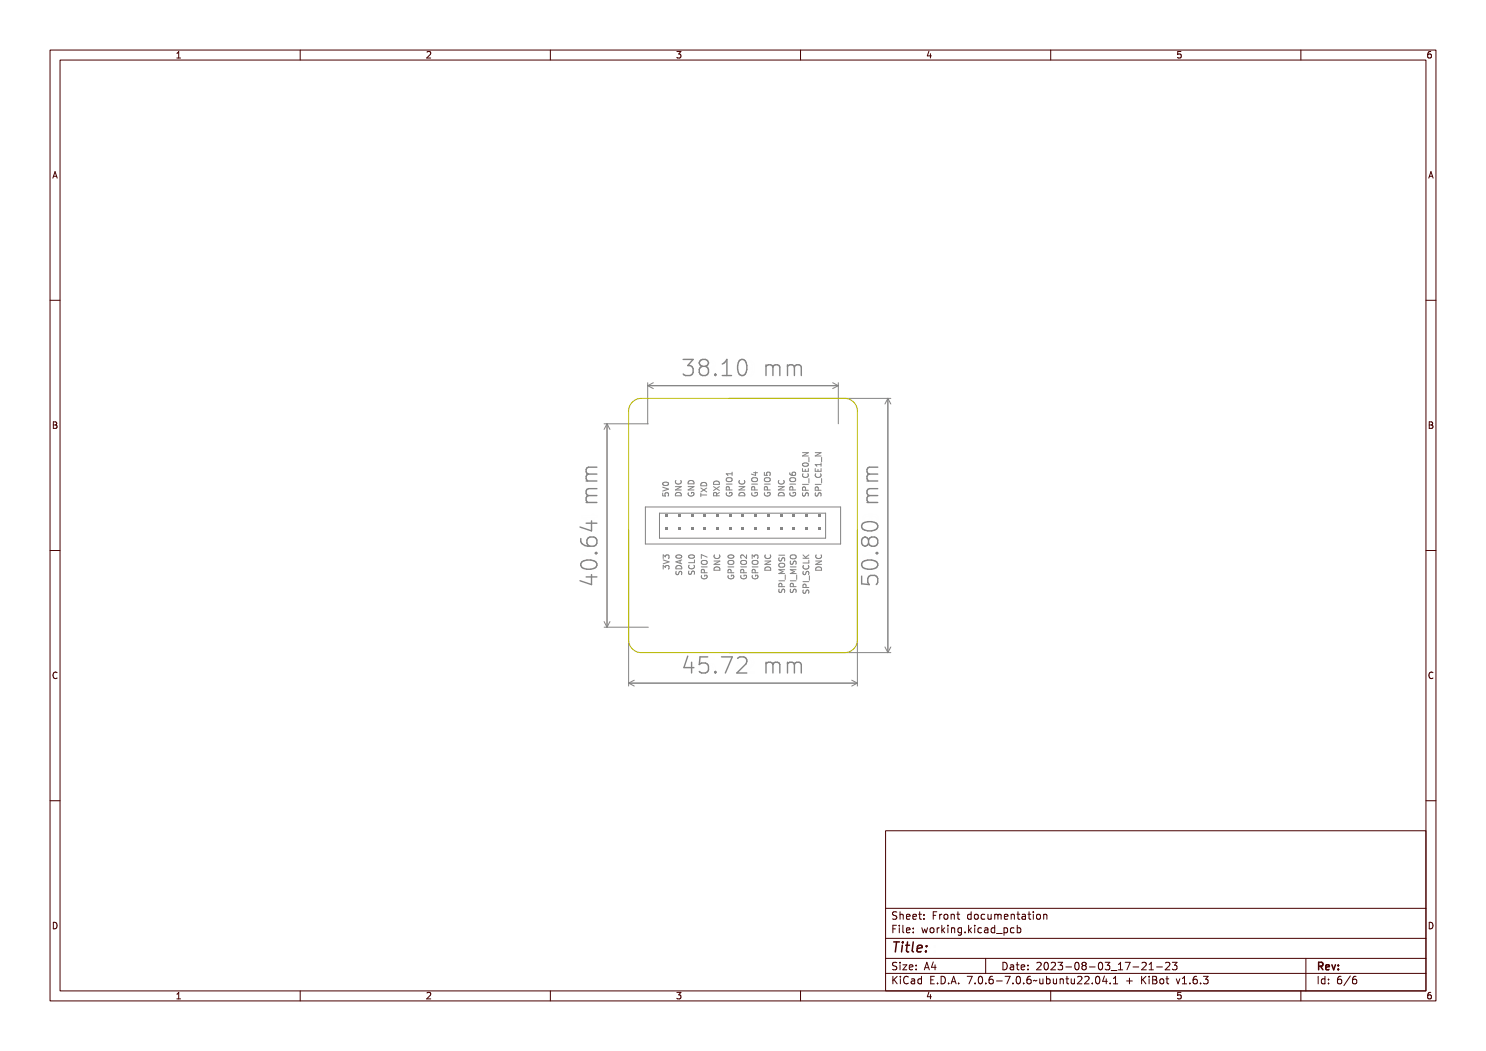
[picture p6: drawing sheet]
<svg xmlns="http://www.w3.org/2000/svg" width="297mm" height="210mm" viewBox="0 0 297 210" stroke-linecap="round" stroke-linejoin="round" font-family="sans-serif">
<defs><g id="words">
<g font-size="4.3" fill="#848484">
<text x="138.2" y="75.2">38.10 mm</text>
<text x="138.2" y="134.6">45.72 mm</text>
</g>
<text font-size="2.7" fill="#480000" x="178" y="190.3">Title:</text>
<g font-size="2" fill="#480000">
<text x="178" y="183.7">Sheet: Front documentation</text>
<text x="178" y="186.5">File: working.kicad_pcb</text>
<text x="178" y="193.9">Size: A4</text>
<text x="178" y="196.6">KiCad E.D.A. 7.0.6-7.0.6~ubuntu22.04.1 + KiBot v1.6.3</text>
<text x="200" y="193.9">Date: 2023-08-03_17-21-23</text>
<text x="263" y="196.6">Id: 6/6</text>
<text x="263" y="193.9">Rev:</text>
</g>
<g font-size="1.7" fill="#480000">
<text x="35" y="11.7">1</text>
<text x="85" y="11.7">2</text>
<text x="135" y="11.7">3</text>
<text x="185" y="11.7">4</text>
<text x="235" y="11.7">5</text>
<text x="285" y="11.7">6</text>
<text x="10.5" y="35.7">A</text>
<text x="285.5" y="35.7">A</text>
<text x="10.5" y="85.6">B</text>
<text x="285.5" y="85.6">B</text>
<text x="10.5" y="135.7">C</text>
<text x="285.5" y="135.7">C</text>
<text x="10.5" y="185.6">D</text>
<text x="285.5" y="185.6">D</text>
<text x="35" y="199.7">1</text>
<text x="85" y="199.7">2</text>
<text x="135" y="199.7">3</text>
<text x="185" y="199.7">4</text>
<text x="235" y="199.7">5</text>
<text x="285" y="199.7">6</text>
</g>
</g></defs>
<g fill="none" stroke="#848484" stroke-width=".28">
<path d="M136.5 71.8h2M136.5 74.7l.5 .3M138.5 72.1a1.15 1.15 0 0 1 1.8 .9l-.2 .4-.3 .1a.93 .93 0 0 1 .6 1.2 .93 .93 0 0 1-1.3 .5l-.6-.1v-.4a.88 .88 0 0 0 .9 .2 .88 .88 0 0 0 .6-.8l-.3-.4h-.7v-.4a.59 .59 0 0 0 .7-.1 .59 .59 0 0 0 .1-.7l-.4-.2-.9 .2zM141.3 72.2a.91 .91 0 0 1 1.3-.1 .91 .91 0 0 1 .2 1.2l-.4 .2a.92 .92 0 0 1 .6 1.2 .92 .92 0 0 1-1.3 .5 .87 .87 0 0 1-.7-.8 .87 .87 0 0 1 .7-.9 .74 .74 0 0 1-.6-.5 .74 .74 0 0 1 .2-.8zM144.4 74.5h.5v.7h-.5zM146.4 72.2l1.2-.2v2.8h.6v.4h-1.7v-.4h.6v-2.4l-.7 .2zM149.2 72.2a1.02 1.02 0 0 1 1.2 0 1.02 1.02 0 0 1 .4 1 1.5 1.5 0 0 1-1 2 1.49 1.49 0 0 1-1-2l.1-.6zM149.5 72.5l.1-.1a.66 .66 0 0 1 .8 .8l-.1 1.1a.52 .52 0 0 1-.5 .6 .52 .52 0 0 1-.5-.6l-.1-1.1zM153.9 72.8h.3v.2a.46 .46 0 0 1 .5-.2 .46 .46 0 0 1 .4 .3 .52 .52 0 0 1 .6-.3 .52 .52 0 0 1 .3 .7l.1 1.7h-.4v-1.9l-.3-.2-.2 .2-.1 1.9h-.3v-1.9l-.3-.2-.2 .2-.1 1.9h-.3zM156.5 72.8h.3v.2a.46 .46 0 0 1 .5-.2 .46 .46 0 0 1 .4 .3 .51 .51 0 0 1 .6-.3 .51 .51 0 0 1 .3 .7v1.7h-.3v-1.9l-.3-.2-.2 .2-.1 1.9h-.3v-1.9l-.3-.2-.2 .2-.1 1.9h-.3zM160 73l.2 .4v1.6M117.1 97.7l.6-.2h1.7v.3h-1.8l-.3 .3 .3 .2 1.8 .1v.3h-1.8l-.3 .3 .3 .2 1.8 .1v.3h-2.3v-.3h.2a.46 .46 0 0 1-.3-.5 .46 .46 0 0 1 .3-.4l-.3-.3z"/>
<path d="M117.1 95.1l.6-.2h1.7v.3h-1.8l-.3 .3 .3 .2 1.8 .1v.3l-1.8 .1-.3 .2 .3 .2 1.8 .1v.3h-2.3v-.3h.2a.46 .46 0 0 1-.3-.5 .46 .46 0 0 1 .3-.4l-.3-.3zM117.2 96.1h2.1M117.6 99h1.7M117.6 94.7h1.7M117.6 99l-.3 .2a.87 .87 0 0 0 .2 1.2M117.6 94.7l-.3 .2a.87 .87 0 0 0 .2 1.2M119.3 97.6h-1.7l-.3 .2-.1 .8 .1 .3 .3 .1M119.3 93.3h-1.7l-.3 .2-.1 .8 .1 .3 .3 .1M173.3 97.7l.5-.2h1.8v.3h-1.9l-.2 .3 .2 .2 1.9 .1v.3h-1.9l-.2 .3 .2 .2 1.9 .1v.3h-2.4v-.3h.2a.46 .46 0 0 1-.2-.5 .46 .46 0 0 1 .3-.4l-.3-.3zM173.3 95.1l.5-.2h1.8v.3h-1.9l-.2 .3 .2 .2 1.9 .1v.3l-1.9 .1-.2 .2 .2 .2 1.9 .1v.3h-2.4v-.3h.2a.46 .46 0 0 1-.2-.5 .46 .46 0 0 1 .3-.4l-.3-.3zM173.3 96.1h2.1M173.7 99l-.3 .2a.87 .87 0 0 0 .2 1.2"/>
<path d="M173.7 94.7l-.3 .2a.87 .87 0 0 0 .2 1.2M173.7 99h1.7M173.7 94.7h1.7M175.4 93.3h-1.7l-.3 .2-.1 .8 .1 .3 .3 .1M175.4 97.6h-1.7l-.3 .2-.1 .8 .1 .3 .3 .1M116.1 107.6a1.28 1.28 0 0 0 1.4 1.5h1.2l.4-.3 .2-.3v-.6l-.3-.4-.3-.2h-.8l-.4 .3-.2 .3v.6l.3 .5 .3 .1M116.3 113.4h2v-.4h.4v.4h.7v.4h-.7v1.3h-.4l-2-1.2zM116.3 103h2v-.4h.4v.4h.7v.5h-.7v1.3h-.4l-2-1.3zM116.4 105.5h.4a.92 .92 0 0 0 0 1.1 .92 .92 0 0 0 1 .3 .93 .93 0 0 1-.3-1.2 .93 .93 0 0 1 1.2-.4 1.02 1.02 0 0 1 .8 1.2 1.02 1.02 0 0 1-1.2 .8 1.5 1.5 0 0 1-2.1-1.2zM116.4 112.2a2.5 2.5 0 0 1 2.7 .2 .76 .76 0 0 1-.4 1.2 1.89 1.89 0 0 1-2.6-.6v-.3zM116.4 110.9a2.5 2.5 0 0 1 2.9 0 1.02 1.02 0 0 1 0 1.1 1.02 1.02 0 0 1-1.1 .5 1.5 1.5 0 0 1-2-1zM116.7 113.8h1.6v1z"/>
<path d="M116.7 103.5h1.6v1zM116.7 111.1a2.33 2.33 0 0 1 2.4 .2v.3a2.14 2.14 0 0 1-2.5 0zM117.2 100.4h2.1M117.2 115.3h2.1M117.2 104.5h2.1M117.9 105.8a.72 .72 0 0 1 .9-.1 .72 .72 0 0 1 .3 .9 .7 .7 0 0 1-1 .2 .7 .7 0 0 1-.2-1zM118.2 114.8v2l-2.3-.8M118.2 104.1v2l-2.3-.8M118.8 108.6h.6v.5h-.6zM119 110.5h.3M119 110.5l.1-.1 .2 .1M119 110.5l.1 .2 .2-.2"/>
<path d="M172.2 115.1v1.6l1.5 .1-.3-.4v-.8l.2-.3 .5-.3h.7l.3 .1 .3 .5v.8l-.3 .4M172.4 104.7a2.41 2.41 0 0 1 2.9 0 .76 .76 0 0 1-.5 1.2 1.89 1.89 0 0 1-2.6-.6zM172.4 112.4a2.41 2.41 0 0 1 2.9 0 .76 .76 0 0 1-.5 1.2 1.89 1.89 0 0 1-2.6-.6zM172.4 113.3h.4v1.2h.8a1.1 1.1 0 0 1 1.1-1.4 1.1 1.1 0 0 1 .9 1.6l-.1 .3h-.4a.87 .87 0 0 0 .1-1 .87 .87 0 0 0-.8-.5 .88 .88 0 0 0-.4 1.4h-1.6zM172.6 110.9a2.5 2.5 0 0 1 2.8 0 1.02 1.02 0 0 1 0 1.1 1.02 1.02 0 0 1-1 .5 1.5 1.5 0 0 1-2-1zM172.6 103.2a2.5 2.5 0 0 1 2.8 0 1.02 1.02 0 0 1 0 1.1 1.02 1.02 0 0 1-1 .4 1.5 1.5 0 0 1-2-1zM172.6 105.6a.75 .75 0 0 1 1.3 .3 .92 .92 0 0 1 1.2-.6 .92 .92 0 0 1 .5 1.3 .87 .87 0 0 1-.8 .7 .87 .87 0 0 1-.9-.6 .82 .82 0 0 1-1.1 .5 .82 .82 0 0 1-.4-1.2zM172.9 111.1a2.33 2.33 0 0 1 2.4 .2v.3a2.14 2.14 0 0 1-2.5 0zM172.9 103.4a2.33 2.33 0 0 1 2.4 .1v.4a2.14 2.14 0 0 1-2.5 0zM173.3 100.4h2.1M173.6 107.9a.69 .69 0 0 0-.7-.6 .69 .69 0 0 0-.7 .6v.6a.69 .69 0 0 0 .7 .6 .69 .69 0 0 0 .7-.6M173.6 107.9l.1-.3 .5-.3h.6l.5 .3 .1 .3v.6l-.1 .3-.5 .3h-.6l-.3-.1-.3-.5"/>
<path d="M173.6 107.9v.6M174.9 108.6h.7v.5h-.7zM175.1 110.5l.2-.1 .1 .1M175.1 110.5l.2 .2 .1-.2M175.1 110.5h.3M137.5 131.1l-.8 2.3h2M139.6 131.5h.5v2h.4v.4h-.4v.7h-.4v-.7h-1.3v-.4zM139.7 131.9v1.6h-1zM141.2 131.5h1.6v.3h-1.2v.8a1.1 1.1 0 0 1 1.4 1.1 1.1 1.1 0 0 1-1.6 .9l-.4-.1v-.4a.87 .87 0 0 0 1 .2 .87 .87 0 0 0 .5-.9 .88 .88 0 0 0-1.3-.4zM144.4 134h.5v.6h-.5zM146.2 131.5h2l-1.1 3.1h-.5l1.1-2.8h-1.5zM148.8 131.6a1.12 1.12 0 0 1 1.2-.1 1.12 1.12 0 0 1 .7 1l-.3 .5-1.1 1.3h1.4v.3h-1.9v-.3l.9-1a.87 .87 0 0 0 .5-.7 .87 .87 0 0 0-.3-.8l-1.1 .3z"/>
<path d="M153.9 132.3h.3v.2a.46 .46 0 0 1 .5-.3 .46 .46 0 0 1 .4 .3 .52 .52 0 0 1 .6-.3 .52 .52 0 0 1 .3 .7l.1 1.7h-.4v-1.8l-.3-.3-.2 .3-.1 1.8h-.3v-1.8l-.3-.3-.2 .3-.1 1.8h-.3zM156.5 132.3h.3v.2a.46 .46 0 0 1 .5-.3 .46 .46 0 0 1 .4 .3 .51 .51 0 0 1 .6-.3 .51 .51 0 0 1 .3 .7v1.7h-.3v-1.8l-.3-.3-.2 .3-.1 1.8h-.3v-1.8l-.3-.3-.2 .3-.1 1.8h-.3zM160 132.5l.2 .3v1.7"/>
<circle cx="142" cy="74.3" r=".62"/>
<circle cx="142.1" cy="72.8" r=".53"/>
<circle cx="149.8" cy="73.6" r=".28"/>
<circle cx="117.9" cy="111.5" r=".28"/>
<circle cx="173.2" cy="106.3" r=".53"/>
<circle cx="174" cy="103.7" r=".28"/>
<circle cx="174" cy="111.5" r=".28"/>
<circle cx="174.7" cy="106.3" r=".62"/>
</g>
<g fill="none" stroke="#848484" stroke-width=".2">
<path d="M129.5 76.5v8.2M129.5 77.1h38.1M129.5 77.1l1.1 .5M130.6 76.5l-1.1 .6M145.7 79.6h32.3M166.4 76.5l1.2 .6M167.6 76.5v8.2M167.6 77.1l-1.2 .5M177.5 79.6v50.8M177.5 79.6l.5 1.1M177.5 79.6l-.6 1.1M120.7 84.7h8.9"/>
<path d="M121.3 84.7v40.6M121.3 84.7l.6 1.1M121.3 84.7l-.6 1.1M132.5 98.5v.6h.5v-.5l.5-.1 .1 .2-.1 .4M132.5 97.3l1.1 .4-1.1 .4M132.5 96.5a.69 .69 0 0 1 1.1 .2 .66 .66 0 0 1-1.1-.1zM132.6 98.7h.2v.4h.2a.38 .38 0 0 1 .2-.5 .38 .38 0 0 1 .5 .2 .38 .38 0 0 1-.1 .5 .3 .3 0 0 0 .1-.4 .3 .3 0 0 0-.5-.1 .3 .3 0 0 0 0 .5h-.6zM132.6 97.6l1.2 .3v.2l-1.2 .3v-.1l1-.3-1-.3zM132.8 96.8a.61 .61 0 0 1 1 .4 .61 .61 0 0 1-.7 .3 .61 .61 0 0 1-.5-.6zM132.8 97a.51 .51 0 0 1 .8 .2 .51 .51 0 0 1-.8-.2zM135 97.2h1.2l-1.2 .7h1.2M135 98.6a.63 .63 0 0 1 .8-.2 .63 .63 0 0 1 .4 .7h-1.2z"/>
<path d="M135.1 96a.52 .52 0 0 0 .5 .7 .52 .52 0 0 0 .4-.7M135.2 97.6h1.1v.2l-.9 .4h.9v.2h-1.1v-.2l.9-.4h-.9zM135.2 96.7h.2a.4 .4 0 0 0 .3 .6 .4 .4 0 0 0 .4-.6h.2a.55 .55 0 0 1-.6 .7 .55 .55 0 0 1-.5-.7zM135.3 98.7a.61 .61 0 0 1 .7-.1 .61 .61 0 0 1 .3 .7h-1.1zM135.4 98.8h.7l.1 .4h-.9zM137.5 97.2h1.2l-1.2 .7h1.2M137.6 98.5a.53 .53 0 0 0 .5 .6 .53 .53 0 0 0 .5-.7h-.4v.2M137.6 96.2a.63 .63 0 0 1 .7-.2 .63 .63 0 0 1 .4 .7h-1.2zM137.7 97.6h1.1v.2l-.9 .4h.9v.2h-1.1v-.2l1-.4h-1zM137.8 98.6h.1l-.1 .1a.43 .43 0 0 0 .5 .5 .43 .43 0 0 0 .4-.5h-.3v.2h-.1v-.3h.5a.53 .53 0 0 1-.5 .7 .53 .53 0 0 1-.5-.7zM137.9 96.8a.61 .61 0 0 1 .7 0 .61 .61 0 0 1 .2 .6h-1.1zM137.9 96.9h.7l.1 .4h-.9z"/>
<path d="M140.1 98.6v.6M140.1 98.9h1.1M140.1 97.5l1.1 .8M140.2 96.5a.61 .61 0 0 1 .7-.1 .61 .61 0 0 1 .3 .7h-1.1zM140.3 98.5h.1v.4h1v.1h-1v.4h-.1zM140.3 97.6l.5 .3 .6-.3v.1l-.5 .3 .5 .3v.2l-.6-.4-.5 .3v-.2l.4-.2-.4-.3zM140.4 96.8a.61 .61 0 0 1 .7 0 .61 .61 0 0 1 .3 .6h-1.1zM140.5 96.9h.7l.1 .4h-.9zM141.2 97.5l-1.1 .8M142.6 97.2l1.2 .8M142.8 96.2a.61 .61 0 0 1 .7 0 .61 .61 0 0 1 .3 .6h-1.2zM142.8 97.6l.5 .3 .6-.3v.1l-.5 .3 .5 .3v.2l-.6-.4-.5 .3v-.2l.4-.2-.4-.3z"/>
<path d="M142.9 98.7l.3-.1 .2 .2 .5-.3v.1l-.5 .4v.2h.5v.1h-1.1zM142.9 96.8a.61 .61 0 0 1 .8 0 .61 .61 0 0 1 .2 .6h-1.1zM143 98.8h.3v.4h-.4zM143 96.9h.7l.1 .4h-.9zM143.2 99.1v-.6h-.5l-.1 .6h1.2M143.8 98.4l-.6 .4M143.8 97.2l-1.2 .8M145.2 96.7h1.1M145.2 98.5a.53 .53 0 0 0 .5 .6 .53 .53 0 0 0 .5-.7h-.4v.2M145.3 95.5h.6a.39 .39 0 0 1 .4 .3 .39 .39 0 0 1-.4 .4h-.4a.39 .39 0 0 1-.3-.2 .39 .39 0 0 1 .1-.5zM145.3 96.8h.2v.2h.8v-.2h.2v.6h-.2v-.2h-.8v.2h-.2zM145.3 95.1h1v-.3h.2v.7h-.2v-.3h-.8v.3h-.1z"/>
<path d="M145.4 98.6h.1v.1a.43 .43 0 0 0 .4 .5 .43 .43 0 0 0 .4-.5h-.3v.2h-.1v-.3h.5a.53 .53 0 0 1-.5 .7 .53 .53 0 0 1-.5-.7zM145.4 97.7l.4-.1 .2 .6h.5v.1h-1.2zM145.5 95.9a.53 .53 0 0 1 .7-.2 .53 .53 0 0 1 .1 .7 .62 .62 0 0 1-1-.4zM145.5 96a.5 .5 0 0 1 .5-.1 .5 .5 0 0 1 .3 .3 .5 .5 0 0 1-.5 .2 .5 .5 0 0 1-.3-.4zM145.5 97.8h.3l.1 .4h-.4zM145.8 97.9l-.1-.6h-.4l-.1 .6h1.1M146.3 94.3v.7M146.3 94.7h-1.1l.3 .3M147.7 97.2h1.2l-1.2 .7h1.2M147.7 98.6a.63 .63 0 0 1 .8-.2 .63 .63 0 0 1 .4 .7h-1.2zM147.8 96a.52 .52 0 0 0 .5 .7 .52 .52 0 0 0 .4-.7M147.9 97.6h1.1v.2l-.9 .4h.9v.2h-1.1v-.2l.9-.4h-.9z"/>
<path d="M147.9 96.7h.2a.4 .4 0 0 0 .3 .6 .4 .4 0 0 0 .4-.6h.2a.55 .55 0 0 1-.6 .7 .55 .55 0 0 1-.5-.7zM148 98.7a.61 .61 0 0 1 .7-.1 .61 .61 0 0 1 .3 .7h-1.1zM148.1 98.8h.7l.1 .4h-.9zM150.2 96.7h1.2M150.3 98.5a.53 .53 0 0 0 .5 .6 .53 .53 0 0 0 .5-.7h-.4v.2M150.4 95.5h.6a.39 .39 0 0 1 .4 .3 .39 .39 0 0 1-.4 .4h-.4a.39 .39 0 0 1-.4-.2 .39 .39 0 0 1 .2-.5zM150.4 96.8h.1v.2h.9v-.2h.1v.6h-.1v-.2h-.9v.2h-.1zM150.4 95h.8l.1-.2v.2h.2v.1h-.2v.5h-.2l-.7-.5zM150.5 98.6h.1l-.1 .1a.43 .43 0 0 0 .5 .5 .43 .43 0 0 0 .4-.5h-.3v.2h-.1v-.3h.5a.53 .53 0 0 1-.5 .7 .53 .53 0 0 1-.5-.7zM150.5 97.7l.4-.1 .2 .6h.4v.1h-1.1zM150.5 95.9a.53 .53 0 0 1 .7-.2 .53 .53 0 0 1 .2 .7 .62 .62 0 0 1-1-.4zM150.5 96a.5 .5 0 0 1 .5-.1 .5 .5 0 0 1 .4 .3 .5 .5 0 0 1-.5 .2 .5 .5 0 0 1-.4-.4z"/>
<path d="M150.6 95.1h.6v.4zM150.6 97.8h.3l.1 .4h-.5zM150.6 94.5h.8M150.8 97.9v-.6h-.5l-.1 .6h1.2M151 94.3v.7l-.8-.3M152.8 96.7h1.1M152.8 94.4v.6h.5v-.5l.5-.1 .1 .2-.1 .4M152.8 98.5a.53 .53 0 0 0 .6 .6 .53 .53 0 0 0 .4-.7h-.4v.2M152.9 95.5h.7a.39 .39 0 0 1 .4 .3 .39 .39 0 0 1-.4 .4h-.4a.39 .39 0 0 1-.4-.2 .39 .39 0 0 1 .1-.5zM153 96.8h.1v.2h.9v-.2h.1v.6h-.1v-.2h-.9v.2h-.1zM153 94.9h.1v.5h.3a.38 .38 0 0 1 .2-.5 .38 .38 0 0 1 .5 .2 .38 .38 0 0 1-.2 .5 .3 .3 0 0 0 .1-.5 .3 .3 0 0 0-.4 0 .3 .3 0 0 0-.1 .4h-.5zM153 98.6h.2l-.1 .1a.43 .43 0 0 0 .4 .5 .43 .43 0 0 0 .4-.5h-.3v.2h-.1v-.3h.5a.53 .53 0 0 1-.5 .7 .53 .53 0 0 1-.5-.7z"/>
<path d="M153 97.7l.4-.1 .2 .6h.5v.1h-1.1zM153.1 95.9a.53 .53 0 0 1 .7-.2 .53 .53 0 0 1 .2 .7 .62 .62 0 0 1-1-.4zM153.1 96a.5 .5 0 0 1 .5-.1 .5 .5 0 0 1 .4 .3 .5 .5 0 0 1-.5 .2 .5 .5 0 0 1-.4-.4zM153.1 97.8h.4v.4h-.4zM153.4 97.9l-.1-.6h-.4l-.1 .6h1.1M155.6 97.2h1.1l-1.1 .7h1.1M155.6 98.6a.63 .63 0 0 1 .7-.2 .63 .63 0 0 1 .4 .7h-1.1zM155.7 96a.52 .52 0 0 0 .5 .7 .52 .52 0 0 0 .4-.7M155.7 97.6h1.2v.2l-1 .4h1v.2h-1.2v-.2l1-.4h-1zM155.8 96.7h.1a.4 .4 0 0 0 .4 .6 .4 .4 0 0 0 .4-.6h.1a.55 .55 0 0 1-.5 .7 .55 .55 0 0 1-.5-.7zM155.9 98.7a.61 .61 0 0 1 .7-.1 .61 .61 0 0 1 .3 .7h-1.2zM156 98.8h.7l.1 .4h-.9z"/>
<path d="M157.9 96.7h1.1M157.9 94.5v.3l.2 .2h.7l.2-.2-.1-.4-.5 .1-.1 .3 .2 .2M157.9 98.5a.53 .53 0 0 0 .5 .6 .53 .53 0 0 0 .5-.7h-.4v.2M157.9 95.6l.7-.1a.39 .39 0 0 1 .4 .3 .39 .39 0 0 1-.4 .4h-.4a.39 .39 0 0 1-.3-.2 .39 .39 0 0 1 0-.4zM158 96.8h.2v.2h.8v-.2h.2v.6h-.2v-.2h-.8v.2h-.2zM158.1 94.9h.1a.34 .34 0 0 0 0 .4 .34 .34 0 0 0 .4 .1 .37 .37 0 0 1 .1-.5 .37 .37 0 0 1 .5 .3 .37 .37 0 0 1-.4 .4 .51 .51 0 0 1-.6-.1 .51 .51 0 0 1-.1-.6zM158.1 98.6h.1v.1a.43 .43 0 0 0 .4 .5 .43 .43 0 0 0 .4-.5h-.3v.2h-.1v-.3h.5a.53 .53 0 0 1-.5 .7 .53 .53 0 0 1-.5-.7zM158.1 97.7l.4-.1 .2 .6h.5v.1h-1.2zM158.2 95.9a.53 .53 0 0 1 .7-.2 .53 .53 0 0 1 .1 .7 .62 .62 0 0 1-1-.4zM158.2 96a.5 .5 0 0 1 .5-.1 .5 .5 0 0 1 .3 .3 .5 .5 0 0 1-.5 .2 .5 .5 0 0 1-.3-.4zM158.2 97.8h.3l.1 .4h-.4zM158.5 97.9l-.1-.6h-.4l-.1 .6h1.1"/>
<path d="M160.4 96.8h1.2M160.4 93.6v.6h1.2v-.6M160.4 90.4h1.2l-1.2 .7h1.2M160.4 98.5v.4l.2 .2 .3-.1 .2-.5h.3l.1 .6M160.4 92.7a.57 .57 0 0 1 .7-.3 .57 .57 0 0 1 .4 .6 .57 .57 0 0 1-.7 .3 .57 .57 0 0 1-.4-.6zM160.5 94.7a.52 .52 0 0 0 .5 .7 .52 .52 0 0 0 .4-.7M160.6 96.8h.1v.2h.9v-.2h.1v.6h-.1v-.2h-.9v.2h-.1zM160.6 93.9h.1v.5h.3v-.5h.2v.5h.4v-.5h.1v.7h-1.1zM160.6 91.1h1.1v.2l-.9 .4h.9v.1h-1.1v-.2l.9-.4h-.9zM160.6 98.6l.1 .1a.23 .23 0 0 0 0 .4 .23 .23 0 0 0 .4-.2 .36 .36 0 0 1 .6-.2 .36 .36 0 0 1-.2 .6 .27 .27 0 0 0 .1-.4 .27 .27 0 0 0-.4-.1 .38 .38 0 0 1-.4 .5 .38 .38 0 0 1-.2-.7zM160.6 94.9h.2a.4 .4 0 0 0 .3 .5 .4 .4 0 0 0 .4-.5h.2a.55 .55 0 0 1-.6 .7 .55 .55 0 0 1-.5-.7zM160.7 97.7l.4-.1 .2 .6h.4v.1h-1.1z"/>
<path d="M160.7 93.1a.61 .61 0 0 1 1 .4 .61 .61 0 0 1-.7 .2 .61 .61 0 0 1-.4-.5zM160.7 93.2a.51 .51 0 0 1 .9 .2 .51 .51 0 0 1-.9-.2zM160.8 97.8h.3v.4h-.4zM160.9 93.8v.4M161 98l-.1-.6-.4-.1-.1 .7h1.2M161.7 91.4v.9M161.7 95.6v.9M162 95.7l.1 .9zM162 91.9l.1 1zM162.9 93.6v.6h1.2v-.6M162.9 96.8h1.2M162.9 90.4h1.2l-1.2 .7h1.2"/>
<path d="M163 98.5l-.1 .4 .3 .2 .2-.1 .3-.5h.3v.6M163 94.7a.52 .52 0 0 0 .5 .7 .52 .52 0 0 0 .5-.7M163.1 96.8h.1v.2h.9v-.2h.1v.6h-.1v-.2h-.9v.2h-.1zM163.1 93.9h.1v.5h.4v-.5h.1v.5h.4v-.5h.1v.7h-1.1zM163.1 93.2h1v-.2h.1v.6h-.1v-.3h-.8v.3h-.1zM163.1 91.1h1.1v.2l-.9 .4h.9v.1h-1.1v-.2l1-.4h-1zM163.2 98.6l.1 .1a.23 .23 0 0 0 0 .4 .23 .23 0 0 0 .3-.2 .36 .36 0 0 1 .6-.2 .36 .36 0 0 1-.2 .6 .27 .27 0 0 0 .2-.4 .27 .27 0 0 0-.4-.1 .38 .38 0 0 1-.5 .5 .38 .38 0 0 1-.1-.7zM163.2 94.9h.1a.4 .4 0 0 0 .4 .5 .4 .4 0 0 0 .4-.5h.1a.55 .55 0 0 1-.5 .7 .55 .55 0 0 1-.5-.7zM163.2 97.7l.4-.1 .2 .6h.4v.1h-1.1zM163.3 97.8h.3l.1 .4h-.5zM163.5 93.8v.4M163.5 98v-.6l-.5-.1-.1 .7h1.2"/>
<path d="M164.1 92.5v.7M164.1 92.8h-1.2l.4 .4M164.2 91.4v.9M164.2 95.6v.9M164.6 95.7v.9zM164.6 91.9v1zM125.6 105.9v31.2M129 101.3h39v7.4h-39zM131.8 102.5h33.2v5h-33.2zM132.5 111.6l1.2 .3v.2l-1.2 .3v-.1l1-.3-1-.3zM132.5 113.7v-.7l.5 .4 .1-.3h.5l.1 .1-.1 .5M132.5 111.6v-.7l.5 .4 .1-.4h.5l.1 .2-.1 .5"/>
<path d="M132.5 111.9l1.2 .4-1.2 .4M132.6 112.7l.3-.1 .2 .2a.35 .35 0 0 1 .5-.1 .35 .35 0 0 1-.1 .6 .27 .27 0 0 0 .1-.3 .27 .27 0 0 0-.3-.2 .27 .27 0 0 0-.2 .3h-.1a.23 .23 0 0 0-.1-.3 .23 .23 0 0 0-.3 .1 .23 .23 0 0 0 .1 .3l-.1 .1zM132.6 110.8l.3-.1 .2 .2a.35 .35 0 0 1 .5 0 .35 .35 0 0 1-.1 .5 .27 .27 0 0 0 .1-.3 .27 .27 0 0 0-.3-.2 .27 .27 0 0 0-.2 .3h-.1a.23 .23 0 0 0-.1-.3 .23 .23 0 0 0-.3 .1 .23 .23 0 0 0 .1 .3l-.1 .1zM135.1 111.9l1.1-.3v.1l-.3 .1v.4l.3 .1v.1l-1.1-.3zM135.1 113.6h.1a.23 .23 0 0 0 0 .4 .23 .23 0 0 0 .4-.2 .36 .36 0 0 1 .6-.2 .36 .36 0 0 1-.2 .6 .27 .27 0 0 0 .1-.4 .27 .27 0 0 0-.4 0 .38 .38 0 0 1-.4 .4 .38 .38 0 0 1-.2-.6zM135.1 114.2v.4l.2 .2 .3-.1 .2-.5h.3l.1 .6M135.2 110.8a.61 .61 0 0 1 1 .4 .61 .61 0 0 1-.7 .2 .61 .61 0 0 1-.4-.5zM135.2 111a.51 .51 0 0 1 .9 .2 .51 .51 0 0 1-.9-.2zM135.2 111a.56 .56 0 0 1 .6-.2 .56 .56 0 0 1 .4 .6 .69 .69 0 0 1-1.1-.2zM135.2 112l.6-.2v.4zM135.2 112.7a.61 .61 0 0 1 .7-.1 .61 .61 0 0 1 .3 .7h-1.1zM135.3 113.1a.61 .61 0 0 1 .7-.1 .61 .61 0 0 1 .3 .7h-1.2z"/>
<path d="M135.3 112.8h.7l.1 .3h-.9zM135.9 112v.5M136.3 111.9l-1.2 .4 1.2 .4M137.6 112.1h1v-.5h.1v.7h-1.1zM137.7 113.6h.1a.23 .23 0 0 0 0 .4 .23 .23 0 0 0 .3-.2 .36 .36 0 0 1 .6-.2 .36 .36 0 0 1-.2 .6 .27 .27 0 0 0 .2-.4 .27 .27 0 0 0-.4 0 .38 .38 0 0 1-.5 .4 .38 .38 0 0 1-.1-.6zM137.7 112.6h.1a.4 .4 0 0 0 .4 .5 .4 .4 0 0 0 .3-.5h.2a.55 .55 0 0 1-.5 .7 .55 .55 0 0 1-.5-.7zM137.7 114.1l-.1 .5 .3 .2 .2-.1 .3-.5h.3v.6M137.7 110.8a.62 .62 0 0 1 1 .4 .61 .61 0 0 1-.6 .2 .61 .61 0 0 1-.5-.5zM137.7 112.9a.52 .52 0 0 0 .5 .8 .52 .52 0 0 0 .5-.8M137.7 111a.56 .56 0 0 1 .7-.2 .56 .56 0 0 1 .3 .6 .57 .57 0 0 1-.6 .2 .57 .57 0 0 1-.4-.6zM137.7 111a.51 .51 0 0 1 .9 .2 .51 .51 0 0 1-.9-.2zM138.8 111.9v.5h-1.2"/>
<path d="M140.2 112.6h.1v.3h.9v-.3h.1v.6h-.1v-.2h-.9v.2h-.1zM140.2 110.7l1.1 .4v.2l-1-.4v.5h-.1zM140.2 113.3h1.1M140.2 114.5h.2l-.1 .1a.43 .43 0 0 0 .4 .5 .43 .43 0 0 0 .4-.5h-.3v.1h-.1v-.3h.5a.53 .53 0 0 1-.5 .8 .53 .53 0 0 1-.5-.7zM140.2 115a.53 .53 0 0 0 .6 .7 .53 .53 0 0 0 .4-.8h-.4v.3M140.2 113.6l.4-.1 .2 .5h.5v.2h-1.1zM140.3 111.7a.53 .53 0 0 1 .7-.1 .53 .53 0 0 1 .2 .7 .62 .62 0 0 1-1-.5zM140.3 111.9a.5 .5 0 0 1 .5-.2 .5 .5 0 0 1 .4 .4 .5 .5 0 0 1-.5 .2 .5 .5 0 0 1-.4-.4zM140.3 113.7h.3l.1 .3h-.4zM140.3 112h.6a.39 .39 0 0 1 .5 .4 .39 .39 0 0 1-.5 .4h-.3a.39 .39 0 0 1-.4-.3 .39 .39 0 0 1 .1-.5zM140.8 114.4l-.1-.5-.4-.1-.1 .6h1.1M141.3 111.3l-1.1-.5v.8"/>
<path d="M142.7 111.6h1.1v.2l-.9 .4h.9v.2h-1.1v-.2l.9-.4h-.9zM142.7 112.1h1.2l-1.2 .7h1.2M142.7 110.7h.2a.4 .4 0 0 0 .4 .6 .4 .4 0 0 0 .3-.6h.2a.55 .55 0 0 1-.5 .7 .55 .55 0 0 1-.6-.7zM142.8 110.9a.52 .52 0 0 0 .5 .7 .52 .52 0 0 0 .5-.7M142.8 112.7a.61 .61 0 0 1 .8-.1 .61 .61 0 0 1 .2 .7h-1.1zM142.9 113.4a.61 .61 0 0 1 .7-.1 .61 .61 0 0 1 .3 .6h-1.2zM142.9 112.8h.7l.1 .3h-.9zM145.5 112.6h.1v.3h.9v-.3h.1v.6h-.1v-.2h-.9v.2h-.1zM145.5 113.3h1.2M145.5 114.5h.2l-.1 .1a.43 .43 0 0 0 .5 .5 .43 .43 0 0 0 .4-.5h-.3v.1h-.2v-.3h.5a.53 .53 0 0 1-.4 .8 .53 .53 0 0 1-.6-.7zM145.6 111a.57 .57 0 0 1 .6-.2 .57 .57 0 0 1 .4 .6 .57 .57 0 0 1-.6 .2 .57 .57 0 0 1-.4-.6zM145.6 115a.53 .53 0 0 0 .5 .7 .53 .53 0 0 0 .5-.8h-.4v.3"/>
<path d="M145.6 113.6l.4-.1 .2 .5h.4v.2h-1.1zM145.6 111.7a.53 .53 0 0 1 .7-.1 .53 .53 0 0 1 .2 .7 .62 .62 0 0 1-1-.5zM145.6 110.8a.62 .62 0 0 1 1 .4 .61 .61 0 0 1-.7 .2 .61 .61 0 0 1-.4-.5zM145.6 111a.51 .51 0 0 1 .9 .2 .51 .51 0 0 1-.9-.2zM145.6 111.9a.5 .5 0 0 1 .5-.2 .5 .5 0 0 1 .4 .4 .5 .5 0 0 1-.5 .2 .5 .5 0 0 1-.4-.4zM145.7 113.7h.3v.3h-.4zM145.7 112h.6a.39 .39 0 0 1 .4 .4 .39 .39 0 0 1-.4 .4h-.4a.39 .39 0 0 1-.4-.3 .39 .39 0 0 1 .2-.5zM146.1 114.4v-.5l-.5-.1-.1 .6h1.2M148 112.6h.2v.3h.8v-.3h.2v.6h-.2v-.2h-.8v.2h-.2zM148 113.3h1.2M148.1 114.5h.1v.1a.43 .43 0 0 0 .4 .5 .43 .43 0 0 0 .4-.5h-.3v.1h-.1v-.3h.5a.53 .53 0 0 1-.5 .8 .53 .53 0 0 1-.5-.7zM148.1 110.8a.72 .72 0 0 1 .9 .4v-.5h.2v.7l-.6-.4a.28 .28 0 0 0-.4 0 .28 .28 0 0 0 0 .4l-.2-.1z"/>
<path d="M148.1 115a.53 .53 0 0 0 .5 .7 .53 .53 0 0 0 .5-.8h-.4v.3M148.1 113.6l.4-.1 .2 .5h.5v.2h-1.2zM148.2 111.7a.53 .53 0 0 1 .7-.1 .53 .53 0 0 1 .1 .7 .62 .62 0 0 1-1-.5zM148.2 111.9a.5 .5 0 0 1 .5-.2 .5 .5 0 0 1 .3 .4 .5 .5 0 0 1-.5 .2 .5 .5 0 0 1-.3-.4zM148.2 113.7h.3l.1 .3h-.4zM148.2 112h.6a.39 .39 0 0 1 .4 .4 .39 .39 0 0 1-.4 .4h-.4a.39 .39 0 0 1-.4-.3 .39 .39 0 0 1 .2-.5zM148.7 114.4l-.1-.5-.4-.1-.2 .6h1.2M149.2 110.9v.7l-.8-.7-.4 .2 .2 .4M150.3 112.6h.1v.3h.9v-.3h.1v.6h-.1v-.2h-.9v.2h-.1zM150.3 111.6v-.7l.5 .4 .1-.4h.5l.1 .2-.1 .5M150.3 113.3h1.2M150.4 114.5h.1l-.1 .1a.43 .43 0 0 0 .5 .5 .43 .43 0 0 0 .4-.5h-.3v.1h-.1v-.3h.5a.53 .53 0 0 1-.5 .8 .53 .53 0 0 1-.5-.7z"/>
<path d="M150.4 110.8l.3-.1 .1 .2a.35 .35 0 0 1 .6 0 .35 .35 0 0 1-.1 .5 .27 .27 0 0 0 .1-.3 .27 .27 0 0 0-.3-.2 .27 .27 0 0 0-.2 .3h-.1a.23 .23 0 0 0-.1-.3 .23 .23 0 0 0-.3 .1 .23 .23 0 0 0 .1 .3l-.2 .1zM150.4 115a.53 .53 0 0 0 .5 .7 .53 .53 0 0 0 .5-.8h-.4v.3M150.4 113.6l.4-.1 .2 .5h.4v.2h-1.1zM150.4 111.7a.53 .53 0 0 1 .7-.1 .53 .53 0 0 1 .2 .7 .62 .62 0 0 1-1-.5zM150.4 111.9a.5 .5 0 0 1 .5-.2 .5 .5 0 0 1 .4 .4 .5 .5 0 0 1-.5 .2 .5 .5 0 0 1-.4-.4zM150.5 113.7h.3l.1 .3h-.5zM150.5 112h.6a.39 .39 0 0 1 .4 .4 .39 .39 0 0 1-.4 .4h-.4a.39 .39 0 0 1-.4-.3 .39 .39 0 0 1 .2-.5zM150.9 114.4v-.5l-.5-.1-.1 .6h1.2M152.9 111.6h1.1v.2l-.9 .4h.9v.2h-1.1v-.2l.9-.4h-.9zM152.9 112.1h1.1l-1.1 .7h1.1M152.9 110.7h.2a.4 .4 0 0 0 .3 .6 .4 .4 0 0 0 .4-.6h.1a.55 .55 0 0 1-.5 .7 .55 .55 0 0 1-.5-.7zM152.9 113.5a.63 .63 0 0 1 .7-.2 .63 .63 0 0 1 .4 .6h-1.1z"/>
<path d="M153 110.9a.52 .52 0 0 0 .5 .7 .52 .52 0 0 0 .4-.7M153 112.7a.61 .61 0 0 1 .7-.1 .61 .61 0 0 1 .3 .7h-1.1zM153.1 112.8h.7l.1 .3h-.9zM155.6 115.4h.2v.3h.9v-.3h.1v.7h-.1v-.3h-.9v.3h-.2zM155.6 113.5h1.2v.1h-1l.6 .2v.1l-.6 .2h1v.2h-1.2v-.2l.6-.2-.6-.2zM155.6 110.7h.2v.3h.9v-.3h.1v.7h-.1v-.3h-.9v.3h-.2zM155.7 116.1h1.1M155.7 110.9h1.1M155.7 117.3l.1 .1a.23 .23 0 0 0 0 .4 .23 .23 0 0 0 .3-.2 .36 .36 0 0 1 .6-.2 .36 .36 0 0 1-.1 .6 .27 .27 0 0 0 .1-.4 .27 .27 0 0 0-.4-.1 .38 .38 0 0 1-.5 .5 .38 .38 0 0 1-.1-.7zM155.7 111.7l.1 .1a.23 .23 0 0 0 0 .4 .23 .23 0 0 0 .3-.3 .36 .36 0 0 1 .6-.2 .36 .36 0 0 1-.1 .6 .27 .27 0 0 0 .1-.3 .27 .27 0 0 0-.4-.1 .38 .38 0 0 1-.5 .4 .38 .38 0 0 1-.1-.6zM155.7 111.4l.1 .6h.3l.2-.5 .3-.1 .2 .3v.4M155.7 117.7v.5l.2 .2 .3-.1 .2-.5h.3l.1 .6"/>
<path d="M155.7 112.7l.7-.2a.39 .39 0 0 1 .4 .4 .39 .39 0 0 1-.4 .4h-.3a.39 .39 0 0 1-.4-.2 .39 .39 0 0 1 0-.4zM155.7 116.4l.4-.1 .2 .5h.5v.2h-1.2zM155.8 112.6a.53 .53 0 0 1 .7-.1 .53 .53 0 0 1 .2 .7 .62 .62 0 0 1-1-.4zM155.8 112.8a.5 .5 0 0 1 .5-.1 .5 .5 0 0 1 .4 .3 .5 .5 0 0 1-.5 .2 .5 .5 0 0 1-.4-.4zM155.8 116.5h.3l.1 .3h-.4zM156.3 117.2l-.1-.5-.4-.1-.1 .6h1.1M156.8 113.8h-1.1l.8 .4-.8 .4h1.1M156.9 114.9v.9M157.1 114.3l.1 1zM157.9 115.4h.2v.3h.8v-.3h.2v.7h-.2v-.3h-.8v.3h-.2zM157.9 113.5h1.2v.1h-1l.6 .2v.1l-.6 .2h1v.2h-1.2v-.2l.6-.2-.6-.2zM157.9 112.6h.2v.3h.8v-.3h.2v.6h-.2v-.2h-.8v.2h-.2z"/>
<path d="M157.9 113.3h1.2M157.9 116.1h1.2M158 117.3l.1 .1a.23 .23 0 0 0 0 .4 .23 .23 0 0 0 .3-.2 .36 .36 0 0 1 .6-.2 .36 .36 0 0 1-.1 .6 .27 .27 0 0 0 .1-.4 .27 .27 0 0 0-.4-.1 .38 .38 0 0 1-.5 .5 .38 .38 0 0 1-.1-.7zM158 111.7l.1 .1a.23 .23 0 0 0 0 .4 .23 .23 0 0 0 .3-.3 .36 .36 0 0 1 .6-.2 .36 .36 0 0 1-.1 .6 .27 .27 0 0 0 .1-.3 .27 .27 0 0 0-.4-.1 .38 .38 0 0 1-.5 .4 .38 .38 0 0 1-.1-.6zM158 111l.7-.1a.39 .39 0 0 1 .4 .4 .39 .39 0 0 1-.4 .4h-.4a.39 .39 0 0 1-.3-.2 .39 .39 0 0 1 0-.5zM158 112.1l.1 .6h.3l.2-.5 .3-.1 .2 .2v.5M158 117.7l-.1 .5 .3 .2 .2-.1 .3-.5h.3l.1 .6M158 116.4l.4-.1 .2 .5h.5v.2h-1.2zM158.1 110.8a.53 .53 0 0 1 .7-.1 .53 .53 0 0 1 .1 .6 .62 .62 0 0 1-1-.4zM158.1 111a.5 .5 0 0 1 .5-.2 .5 .5 0 0 1 .3 .4 .5 .5 0 0 1-.5 .1 .5 .5 0 0 1-.3-.3zM158.1 116.5h.3l.1 .3h-.4zM158.6 117.2l-.1-.5-.4-.1-.2 .6h1.2"/>
<path d="M159.1 113.8h-1.2l.9 .4-.9 .4h1.2M159.2 114.9v.9M159.4 114.3v1zM160.5 115.4h.1v.3h.9v-.3h.1v.7h-.1v-.3h-.9v.3h-.1zM160.5 112.1h1v-.5h.1v.7h-1.1zM160.5 110.6l.4 .4 .7-.4v.2l-.6 .4 .6 .1v.1h-1.1v-.1h.5l-.5-.5zM160.5 111.5h1.2M160.5 116.2h1.2M160.5 110.9l.7 .6M160.5 117.3l.1 .1a.23 .23 0 0 0 0 .4 .23 .23 0 0 0 .4-.2 .36 .36 0 0 1 .6-.2 .36 .36 0 0 1-.2 .6 .27 .27 0 0 0 .1-.4 .27 .27 0 0 0-.4-.1 .38 .38 0 0 1-.4 .5 .38 .38 0 0 1-.2-.7zM160.5 113.6h.1a.25 .25 0 0 0 0 .5 .25 .25 0 0 0 .4-.3 .36 .36 0 0 1 .6-.2 .36 .36 0 0 1-.2 .6 .27 .27 0 0 0 .1-.4 .27 .27 0 0 0-.4 0 .38 .38 0 0 1-.4 .4 .38 .38 0 0 1-.2-.6zM160.5 112.6h.2a.4 .4 0 0 0 .3 .5 .4 .4 0 0 0 .4-.5h.2a.55 .55 0 0 1-.6 .7 .55 .55 0 0 1-.5-.7z"/>
<path d="M160.5 114.2v.4l.2 .2 .3-.1 .2-.5h.3l.1 .6M160.5 117.9l.1 .6h.3l.3-.5 .2-.1 .3 .2-.1 .5M160.6 116.4l.4-.1 .2 .5h.4v.2h-1.1zM160.6 113a.52 .52 0 0 0 .5 .7 .52 .52 0 0 0 .4-.7M160.7 116.5h.3v.3h-.4zM161.1 117.4l-.1-.6h-.4l-.1 .6h1.2M161.7 111.9v.6h-1.2M161.7 110.9l-.7 .5M161.8 115.1v.8M161.9 114.3l.1 1zM163 111.6h1.1v.2l-.9 .4h.9v.2h-1.1v-.2l.9-.4h-.9zM163 112.1h1.2l-1.2 .7h1.2"/>
<path d="M163.1 110.7h.1a.4 .4 0 0 0 .4 .6 .4 .4 0 0 0 .3-.6h.2a.55 .55 0 0 1-.5 .7 .55 .55 0 0 1-.5-.7zM163.1 110.9a.52 .52 0 0 0 .5 .7 .52 .52 0 0 0 .5-.7M163.2 112.7a.61 .61 0 0 1 .7-.1 .61 .61 0 0 1 .2 .7h-1.1zM163.2 113.4a.61 .61 0 0 1 .7-.1 .61 .61 0 0 1 .3 .6h-1.2zM163.2 112.8h.7l.1 .3h-.9zM171.4 105.9v31.2M120.7 125.3h8.9M120.7 124.2l.6 1.1M121.9 124.2l-.6 1.1M125.6 136.5h45.8M125.6 136.5l1.2 .6M126.8 135.9l-1.2 .6"/>
<path d="M145.7 130.4h32.3M170.2 135.9l1.2 .6M171.4 136.5l-1.2 .6M176.9 129.3l.6 1.1M178 129.3l-.5 1.1"/>
<circle cx="133.2" cy="97.1" r=".1"/>
<circle cx="158.8" cy="95.2" r=".25"/>
<circle cx="161.1" cy="93.3" r=".1"/>
<circle cx="135.6" cy="111.1" r=".1"/>
<circle cx="138.2" cy="111.1" r=".1"/>
<circle cx="146.1" cy="111.1" r=".1"/>
</g>
<g fill="#848484">
<path d="M133 105.3h.5v.5h-.5z" fill-rule="evenodd"/>
<path d="M135.5 105.3h.6v.5h-.6z" fill-rule="evenodd"/>
<path d="M138.1 105.3h.5v.5h-.5z" fill-rule="evenodd"/>
<path d="M140.6 105.3h.5v.5h-.5z" fill-rule="evenodd"/>
<path d="M143.2 105.3h.5v.5h-.5z" fill-rule="evenodd"/>
<path d="M145.7 105.3h.5v.5h-.5z" fill-rule="evenodd"/>
<path d="M148.2 105.3h.6v.5h-.6z" fill-rule="evenodd"/>
<path d="M150.8 105.3h.5v.5h-.5z" fill-rule="evenodd"/>
<path d="M153.3 105.3h.5v.5h-.5z" fill-rule="evenodd"/>
<path d="M155.9 105.3h.5v.5h-.5z" fill-rule="evenodd"/>
<path d="M158.4 105.3h.5v.5h-.5z" fill-rule="evenodd"/>
<path d="M160.9 105.3h.6v.5h-.6z" fill-rule="evenodd"/>
<path d="M163.5 105.3h.5v.5h-.5z" fill-rule="evenodd"/>
<path d="M133 102.7h.5v.5h-.5z" fill-rule="evenodd"/>
<path d="M135.5 102.7h.6v.5h-.6z" fill-rule="evenodd"/>
<path d="M138.1 102.7h.5v.5h-.5z" fill-rule="evenodd"/>
<path d="M140.6 102.7h.5v.5h-.5z" fill-rule="evenodd"/>
<path d="M143.2 102.7h.5v.5h-.5z" fill-rule="evenodd"/>
<path d="M145.7 102.7h.5v.5h-.5z" fill-rule="evenodd"/>
<path d="M148.2 102.7h.6v.5h-.6z" fill-rule="evenodd"/>
<path d="M150.8 102.7h.5v.5h-.5z" fill-rule="evenodd"/>
<path d="M153.3 102.7h.5v.5h-.5z" fill-rule="evenodd"/>
<path d="M155.9 102.7h.5v.5h-.5z" fill-rule="evenodd"/>
<path d="M158.4 102.7h.5v.5h-.5z" fill-rule="evenodd"/>
<path d="M160.9 102.7h.6v.5h-.6z" fill-rule="evenodd"/>
<path d="M163.5 102.7h.5v.5h-.5z" fill-rule="evenodd"/>
</g>
<path d="M126.6 80.2l1-.5 .6-.1h40.6a2.54 2.54 0 0 1 2.6 2.5v45.8a2.54 2.54 0 0 1-2.6 2.5h-40.6a2.54 2.54 0 0 1-2.6-2.5v-45.8a2.54 2.54 0 0 1 1-1.9z" fill="none" stroke="#c2c200" stroke-width=".2"/>
<g fill="none" stroke="#480000" stroke-width=".2">
<path d="M10 10h277v190h-277zM12 12h273v186h-273zM60 10v2M110 10v2M160 10v2M210 10v2M260 10v2M10 60h2M285 60h2M10 110h2M285 110h2M10 160h2"/>
<path d="M285 160h2M177 166h108v32h-108zM60 198v2M110 198v2M160 198v2M177 181.5h108M177 187.5h108M177 191.5h108M177 194.5h108M178.1 195.2h.2v.6l.6-.6h.3l-.6 .6 .6 .8h-.2l-.5-.7-.2 .2v.5h-.2zM178.2 185h.9v.2h-.7v.4h.6v.2h-.6v.7h-.2zM178.3 182.4l.5-.1h.2v.2a.31 .31 0 0 0-.5-.1 .31 .31 0 0 0 0 .5 .5 .5 0 0 1 .6 .6 .5 .5 0 0 1-.8 .2l-.1-.2a.34 .34 0 0 0 .4 .1 .34 .34 0 0 0 .1-.5 .47 .47 0 0 1-.5-.2 .47 .47 0 0 1 .1-.5z"/>
<path d="M178.3 192.5l.5-.1h.2v.2a.31 .31 0 0 0-.5-.1 .31 .31 0 0 0 0 .5 .5 .5 0 0 1 .6 .6 .5 .5 0 0 1-.8 .2l-.1-.2a.34 .34 0 0 0 .4 .1 .34 .34 0 0 0 .1-.5 .47 .47 0 0 1-.5-.2 .47 .47 0 0 1 .1-.5zM179.4 182.2h.2v.6a.35 .35 0 0 1 .4-.1 .35 .35 0 0 1 .2 .4v.6h-.2v-.8h-.4v.8h-.2zM179.5 185.4h.4v.9h.4v.2h-.9v-.2h.3v-.8h-.2zM179.5 192.8h.4v.9h.4v.1h-.9v-.1h.3v-.8h-.2zM179.5 195.6h.4v.9h.4v.1h-.9v-.1h.3v-.8h-.2zM179.7 184.9h.2v.3h-.2zM179.7 192.3h.2v.3h-.2zM179.7 195.1h.2v.3h-.2zM180.6 184.9h.4v1.3l.4 .1v.2l-.5-.2v-1.2h-.3zM180.6 192.8h.8l-.6 .9h.6v.1h-.8l.6-.9h-.6zM180.7 182.8l.1-.1a.49 .49 0 0 1 .5 0 .49 .49 0 0 1 .2 .5h-.8a.42 .42 0 0 0 .3 .4 .42 .42 0 0 0 .4-.1 .47 .47 0 0 1-.4 .3 .47 .47 0 0 1-.4-.3zM180.7 195.4a.4 .4 0 0 1 .4-.3 .4 .4 0 0 1 .4 .3 .56 .56 0 0 0-.8 .4 .56 .56 0 0 0 .5 .7l.3-.1a.43 .43 0 0 1-.5 .3 .43 .43 0 0 1-.4-.4v-.6z"/>
<path d="M180.8 182.9l.4-.1 .1 .3h-.6zM181.8 195.6l.3-.1a.43 .43 0 0 1 .5 .5v.6h-.1v-.1a.38 .38 0 0 1-.5 .2 .38 .38 0 0 1-.2-.5 .38 .38 0 0 1 .4-.2h.3a.35 .35 0 0 0-.3-.4 .35 .35 0 0 0-.4 .2zM181.9 182.8l.1-.1a.49 .49 0 0 1 .5 0 .49 .49 0 0 1 .2 .5h-.8a.42 .42 0 0 0 .3 .4 .42 .42 0 0 0 .5-.1 .47 .47 0 0 1-.5 .3 .47 .47 0 0 1-.4-.3zM181.9 185.5l.1-.1a.49 .49 0 0 1 .5 0 .49 .49 0 0 1 .2 .5h-.8a.42 .42 0 0 0 .3 .4 .42 .42 0 0 0 .5-.1 .47 .47 0 0 1-.5 .3 .47 .47 0 0 1-.4-.3zM181.9 192.9l.1-.1a.49 .49 0 0 1 .5 0 .49 .49 0 0 1 .2 .5h-.8a.42 .42 0 0 0 .3 .4 .42 .42 0 0 0 .5-.1 .47 .47 0 0 1-.5 .3 .47 .47 0 0 1-.4-.3zM182 196.2l.5-.1a.31 .31 0 0 1-.2 .4 .31 .31 0 0 1-.4-.1zM182 182.9l.4-.1 .1 .3h-.6zM182 185.6l.4-.1 .1 .3h-.6zM182 193l.4-.1 .1 .3h-.6zM183 195.7l.4-.2 .2 .2v-.6h.2v1.5h-.2v-.1a.42 .42 0 0 1-.5 .1 .42 .42 0 0 1-.2-.5zM183.2 195.8l.1-.1a.4 .4 0 0 1 .3 .4 .4 .4 0 0 1-.3 .4l-.2-.2zM183.2 182.3h.2v.4h.4v.1h-.4v.7l.4 .1v.1h-.4l-.1-.1-.1-.8h-.3v-.1h.3z"/>
<path d="M183.3 185.4h.2v.3h-.2zM183.3 186.2h.2v.3h-.2zM183.3 192.8h.2v.3h-.2zM183.3 193.6h.2v.2h-.2zM184.5 182.7h.2v.3h-.2zM184.5 183.5h.2v.2h-.2zM185.2 185.4h.2l.2 .8 .1-.5h.2l.2 .5 .1-.8h.2l-.2 1.1h-.2l-.2-.7-.2 .7h-.1zM185.4 195.2h.9v.2h-.7v.4h.6v.2h-.6v.5h.7v.1h-.9zM185.7 192.4h.2l.5 1.4h-.2l-.1-.3h-.5l-.1 .3h-.2zM185.8 192.6l.2 .7h-.4zM186.6 182.3h.9v.2h-.7v.4h.6v.2h-.6v.6h-.2zM186.8 185.6l.1-.1a.39 .39 0 0 1 .4 .4 .39 .39 0 0 1-.4 .4l-.1-.2z"/>
<path d="M186.9 196.4h.2v.2h-.2zM187.1 192.4h.2v.9h.2v.2h-.2v.3h-.2v-.3h-.6zM187.1 192.6v.7h-.4zM187.8 195.2a.76 .76 0 0 1 .9 .7 .76 .76 0 0 1-.9 .7zM188 195.4a.57 .57 0 0 1 .5 .5 .57 .57 0 0 1-.5 .6zM188 182.7h.2v.2v-.1a.29 .29 0 0 1 .3-.2 .29 .29 0 0 1 .3 .3 .37 .37 0 0 0-.5-.1 .37 .37 0 0 0-.1 .4v.5h-.2zM188 185.4h.2v.2v-.1a.29 .29 0 0 1 .3-.2 .29 .29 0 0 1 .3 .3 .37 .37 0 0 0-.5-.1 .37 .37 0 0 0-.1 .4v.6h-.2zM189.1 184.9h.1v.9l.5-.4h.2l-.4 .4 .5 .7h-.2l-.4-.6-.2 .1v.5h-.1zM189.2 182.9l.1-.1a.39 .39 0 0 1 .4 .4 .39 .39 0 0 1-.4 .4l-.1-.2zM189.3 196.4h.3v.2h-.3zM190.2 182.7h.2v.1a.35 .35 0 0 1 .4-.1 .35 .35 0 0 1 .3 .4v.6h-.2l-.1-.8h-.3l-.1 .8h-.2zM190.3 185.4h.4v.9h.4v.2h-.9v-.2h.4v-.8h-.3z"/>
<path d="M190.5 195.2h.3l.4 1.4h-.2l-.1-.3h-.5l-.1 .3h-.2zM190.6 184.9h.1v.3h-.1zM190.6 195.4l.2 .7h-.4zM191.4 185.4h.2v.1a.35 .35 0 0 1 .4-.1 .35 .35 0 0 1 .3 .4v.7h-.2l-.1-.9h-.3l-.1 .9h-.2zM191.7 182.3h.1v.4h.4v.1h-.4v.7l.4 .1v.1h-.4l-.1-.1v-.8h-.3v-.1h.3zM191.7 196.4h.3v.2h-.3zM192.7 185.5l.3-.2 .3 .2v-.1h.2v1a.53 .53 0 0 1-.8 .4v-.2a.36 .36 0 0 0 .4 .1 .36 .36 0 0 0 .2-.4l-.1 .1a.53 .53 0 0 1-.7-.3 .53 .53 0 0 1 .2-.6zM192.8 185.6l.1-.1a.39 .39 0 0 1 .4 .4 .39 .39 0 0 1-.4 .4l-.1-.2zM193.8 195.2h.9l-.5 1.4h-.2l.5-1.2h-.7zM193.9 182.8l.3-.2 .3 .2v-.6h.2v1.5h-.2v-.1a.42 .42 0 0 1-.6 .1 .42 .42 0 0 1-.1-.5zM194.1 182.8a.4 .4 0 0 1 .4 .4 .4 .4 0 0 1-.4 .4l-.2-.4zM194.1 186.2h.3v.3h-.3z"/>
<path d="M195.1 184.9h.2v.9l.4-.4h.3l-.5 .4 .5 .7h-.2l-.4-.6-.1 .1v.5h-.2zM195.2 182.9l.1-.1a.39 .39 0 0 1 .4 .4 .39 .39 0 0 1-.4 .4l-.1-.2zM195.3 196.4h.3v.2h-.3zM196.3 185.4h.5v.9h.3v.2h-.9v-.2h.4v-.8h-.3zM196.3 195.4a.57 .57 0 0 1 .7 0 .57 .57 0 0 1 .1 .8 .5 .5 0 0 1-.6 .5 .5 .5 0 0 1-.3-.8zM196.4 182.8a.39 .39 0 0 1 .4-.2 .39 .39 0 0 1 .3 .3 .4 .4 0 0 0-.6 0 .4 .4 0 0 0 0 .6 .4 .4 0 0 0 .6 0 .45 .45 0 0 1-.6 .3 .45 .45 0 0 1-.3-.6zM196.5 195.4a.61 .61 0 0 1 .4 1l-.1 .1a.61 .61 0 0 1-.4-1zM196.6 184.9h.2v.3h-.2zM197 191.5v3M197.4 182.7h.2v.8l.2 .1 .3-.2v-.7h.2v1h-.2v-.1a.35 .35 0 0 1-.4 .2 .35 .35 0 0 1-.3-.5zM197.6 185.5a.39 .39 0 0 1 .4-.2 .39 .39 0 0 1 .3 .3 .4 .4 0 0 0-.6 0 .4 .4 0 0 0 0 .6 .4 .4 0 0 0 .6 0 .45 .45 0 0 1-.6 .3 .45 .45 0 0 1-.3-.6zM197.7 196.4h.3v.2h-.3z"/>
<path d="M198.6 182.7l.5 .1 .3-.1 .2 1h-.2l-.1-.9-.2 .1v.8h-.1l-.2-.9-.1 .9h-.1zM198.7 185.4l.2-.1a.43 .43 0 0 1 .6 .5v.7h-.2v-.2a.38 .38 0 0 1-.5 .2 .38 .38 0 0 1-.2-.5 .38 .38 0 0 1 .5-.2h.2a.35 .35 0 0 0-.3-.4 .35 .35 0 0 0-.3 .2zM198.7 195.4a.38 .38 0 0 1 .4-.3 .38 .38 0 0 1 .3 .3 .43 .43 0 0 0-.5 0 .43 .43 0 0 0-.1 .5 .46 .46 0 0 1 .7 .1 .46 .46 0 0 1-.2 .6 .46 .46 0 0 1-.7-.2zM198.8 186l.5-.1a.31 .31 0 0 1-.1 .4 .31 .31 0 0 1-.4-.1zM199.9 185.5l.3-.2 .3 .2v-.6h.2v1.6h-.2v-.2a.42 .42 0 0 1-.5 .1 .42 .42 0 0 1-.2-.5zM199.9 182.8l.2-.1a.49 .49 0 0 1 .5 0 .49 .49 0 0 1 .1 .5h-.7a.42 .42 0 0 0 .2 .4 .42 .42 0 0 0 .5-.1 .47 .47 0 0 1-.4 .3 .47 .47 0 0 1-.5-.3zM200 196h.5v.2h-.5zM200 185.6l.1-.1a.39 .39 0 0 1 .4 .4 .39 .39 0 0 1-.4 .4l-.1-.2zM200.1 182.9l.3-.1 .2 .3h-.6zM200.1 192.4a.76 .76 0 0 1 1 .7 .76 .76 0 0 1-1 .7zM200.3 192.6a.57 .57 0 0 1 .6 .5 .57 .57 0 0 1-.6 .6zM200.9 186.8l1.2 .1z"/>
<path d="M201 195.2h.9l-.5 1.4h-.2l.5-1.2h-.7zM201.1 182.7h.1v.1a.35 .35 0 0 1 .5-.1 .35 .35 0 0 1 .2 .4v.6h-.2v-.8h-.4l-.1 .8h-.1zM201.4 192.8l.3-.1a.43 .43 0 0 1 .5 .5v.6h-.1v-.1a.38 .38 0 0 1-.5 .2 .38 .38 0 0 1-.2-.5 .38 .38 0 0 1 .4-.2h.3a.35 .35 0 0 0-.3-.4 .35 .35 0 0 0-.4 .2zM201.6 193.4l.5-.1a.31 .31 0 0 1-.2 .4 .31 .31 0 0 1-.4-.1zM202.2 185.4h.2v.1a.53 .53 0 0 1 .8 .3 .53 .53 0 0 1-.6 .7l-.2-.2v.6h-.2zM202.5 182.3h.2v.4h.4v.1h-.4v.7l.4 .1v.1h-.4l-.2-.1v-.8h-.3v-.1h.3zM202.5 185.6l.1-.1a.4 .4 0 0 1 .4 .4 .4 .4 0 0 1-.4 .4l-.2-.2zM202.5 196.4h.3v.2h-.3zM202.8 192.4h.2v.4h.4v.1h-.4v.7l.4 .1v.1h-.4l-.2-.1v-.8h-.3v-.1h.3zM203.5 182.7l.3-.1a.43 .43 0 0 1 .5 .5v.6h-.2v-.1a.38 .38 0 0 1-.5 .2 .38 .38 0 0 1-.2-.5 .38 .38 0 0 1 .5-.2h.2a.35 .35 0 0 0-.2-.4 .35 .35 0 0 0-.4 .2zM203.5 195.4a.57 .57 0 0 1 .8 0 .57 .57 0 0 1 0 .8 .5 .5 0 0 1-.6 .5 .5 .5 0 0 1-.3-.8zM203.6 185.5a.39 .39 0 0 1 .4-.2 .39 .39 0 0 1 .3 .3 .4 .4 0 0 0-.5 0 .4 .4 0 0 0 0 .6 .4 .4 0 0 0 .5 0 .45 .45 0 0 1-.6 .3 .45 .45 0 0 1-.2-.6z"/>
<path d="M203.7 183.3l.4-.1a.31 .31 0 0 1-.1 .4 .31 .31 0 0 1-.4-.1zM203.7 195.4a.61 .61 0 0 1 .4 1l-.1 .1a.61 .61 0 0 1-.3-1zM203.9 192.9l.1-.1a.49 .49 0 0 1 .5 0 .49 .49 0 0 1 .2 .5h-.8a.42 .42 0 0 0 .3 .4 .42 .42 0 0 0 .5-.1 .47 .47 0 0 1-.5 .3 .47 .47 0 0 1-.4-.3zM204 193l.4-.1 .1 .3h-.6zM204.7 184.9h.1v.6a.53 .53 0 0 1 .8 .3 .53 .53 0 0 1-.6 .7l-.2-.2v.2h-.1zM204.9 182.3h.2v.4h.4v.1h-.4v.7l.4 .1v.1h-.4l-.2-.1v-.8h-.3v-.1h.3zM204.9 185.6l.1-.1a.39 .39 0 0 1 .4 .4 .39 .39 0 0 1-.4 .4l-.1-.2zM204.9 196.4h.3v.2h-.3zM205.3 192.8h.2v.3h-.2zM205.3 193.6h.2v.2h-.2zM205.9 182.7h.5v.9h.3v.1h-.9v-.1h.4v-.8h-.3zM205.9 195.4a.38 .38 0 0 1 .4-.3 .38 .38 0 0 1 .3 .3 .43 .43 0 0 0-.5 0 .43 .43 0 0 0-.1 .5 .46 .46 0 0 1 .7 .1 .46 .46 0 0 1-.2 .6 .46 .46 0 0 1-.6-.2z"/>
<path d="M206.2 182.2h.2v.3h-.2zM207 196l1-.1a.49 .49 0 0 1-.8 .1l-.2 .2zM207.3 182.9l.1-.1a.39 .39 0 0 1 .4 .4 .39 .39 0 0 1-.4 .4l-.2-.2zM207.4 192.5a.53 .53 0 0 1 .8 .1 .53 .53 0 0 1-.3 .7l-.3 .4h.7v.1h-.9l.3-.5a.4 .4 0 0 0 .3-.4 .4 .4 0 0 0-.3-.4l-.3 .2zM208.3 182.7h.1v.1a.35 .35 0 0 1 .5-.1 .35 .35 0 0 1 .2 .4v.6h-.2v-.8h-.4l-.1 .8h-.1zM208.3 195.6h.1l.1 .8 .2 .1 .2-.2v-.7h.2v1h-.2v-.1a.35 .35 0 0 1-.4 .2 .35 .35 0 0 1-.2-.5zM208.7 192.6a.57 .57 0 0 1 .7 0 .57 .57 0 0 1 .1 .8 .5 .5 0 0 1-.6 .5 .5 .5 0 0 1-.3-.8zM208.9 192.6a.61 .61 0 0 1 .3 1l-.1 .1a.61 .61 0 0 1-.3-1zM209.5 195.1h.2v.6a.53 .53 0 0 1 .7 .3 .53 .53 0 0 1-.6 .7l-.1-.2v.1h-.2zM209.7 195.8l.1-.1a.4 .4 0 0 1 .4 .4 .4 .4 0 0 1-.4 .4l-.1-.2zM209.8 192.5a.53 .53 0 0 1 .8 .1 .53 .53 0 0 1-.3 .7l-.3 .4h.7v.1h-.9l.3-.5a.4 .4 0 0 0 .3-.4 .4 .4 0 0 0-.3-.4l-.3 .2zM210 198v2"/>
<path d="M210.7 195.6h.2v.8l.2 .1 .2-.2v-.7h.2v1h-.2v-.1a.35 .35 0 0 1-.4 .2 .35 .35 0 0 1-.2-.5zM211 192.4a.46 .46 0 0 1 .6 0 .46 .46 0 0 1 .1 .6l-.1 .1a.47 .47 0 0 1 .2 .7 .47 .47 0 0 1-.7 0l-.1-.2a.35 .35 0 0 0 .5 .1 .35 .35 0 0 0 0-.5h-.3v-.2a.29 .29 0 0 0 .4-.1 .29 .29 0 0 0-.1-.4 .29 .29 0 0 0-.4 .1h-.1zM211.9 195.6h.2v.1a.35 .35 0 0 1 .4-.1 .35 .35 0 0 1 .2 .4v.6h-.2v-.8h-.4v.8h-.2zM212.4 193.2h.5v.2h-.5zM213.3 195.2h.2v.4h.4v.1h-.4v.7l.4 .1v.1h-.4l-.2-.1v-.8h-.3v-.1h.3zM213.5 192.6a.57 .57 0 0 1 .7 0 .57 .57 0 0 1 .1 .8 .5 .5 0 0 1-.6 .5 .5 .5 0 0 1-.3-.8zM213.7 192.6a.61 .61 0 0 1 .3 1v.1a.61 .61 0 0 1-.4-1zM214.3 195.6h.2v.8l.2 .1 .2-.2v-.7h.2v1h-.2v-.1a.35 .35 0 0 1-.4 .2 .35 .35 0 0 1-.2-.5zM214.7 192.5a.41 .41 0 0 1 .7-.1 .41 .41 0 0 1-.2 .7 .42 .42 0 0 1 .2 .6 .42 .42 0 0 1-.7 0 .42 .42 0 0 1 .2-.6l-.3-.2zM215.5 195.3a.53 .53 0 0 1 .8 .1 .53 .53 0 0 1-.3 .7l-.3 .4h.6v.1h-.9l.4-.5a.4 .4 0 0 0 .3-.4 .4 .4 0 0 0-.3-.4l-.3 .2zM216 193.2h.5v.2h-.5zM216.7 195.3a.53 .53 0 0 1 .8 .1 .53 .53 0 0 1-.3 .7l-.3 .4h.6v.1h-.9l.4-.5a.4 .4 0 0 0 .3-.4 .4 .4 0 0 0-.3-.4l-.3 .2z"/>
<path d="M217.1 192.6a.57 .57 0 0 1 .7 0 .57 .57 0 0 1 .1 .8 .5 .5 0 0 1-.6 .5 .5 .5 0 0 1-.3-.8zM217.3 192.6a.61 .61 0 0 1 .3 1v.1a.61 .61 0 0 1-.4-1zM218.2 196.4h.2v.2h-.2zM218.2 192.4a.46 .46 0 0 1 .6 0 .46 .46 0 0 1 .1 .6l-.1 .1a.47 .47 0 0 1 .2 .7 .47 .47 0 0 1-.7 0l-.1-.2a.35 .35 0 0 0 .5 .1 .35 .35 0 0 0 0-.5h-.3v-.2a.29 .29 0 0 0 .4-.1 .29 .29 0 0 0-.1-.4 .29 .29 0 0 0-.4 .1h-.1zM219.2 195.4a.57 .57 0 0 1 .7 0 .57 .57 0 0 1 .1 .8 .5 .5 0 0 1-.7 .5 .5 .5 0 0 1-.3-.8zM219.2 194.2l1.3 .1zM219.4 195.4a.61 .61 0 0 1 .3 1l-.1 .1a.61 .61 0 0 1-.3-1zM220.7 192.5l.5-.1v1.3h.3v.1h-.8v-.1h.3v-1.1h-.3zM220.8 195.2h.2v.9h.2v.2h-.2v.3h-.2v-.3h-.6zM220.8 195.4v.7h-.4zM221.8 196.4h.2v.2h-.2zM221.8 192.4h.9l-.5 1.4h-.2l.5-1.2h-.7z"/>
<path d="M222.8 195.3l.5-.1v1.3h.3v.1h-.8v-.1h.3v-1.1h-.3zM223.2 193.2h.5v.2h-.5zM224.2 192.5a.53 .53 0 0 1 .8 .1 .53 .53 0 0 1-.3 .7l-.3 .4h.7v.1h-.9l.3-.5a.4 .4 0 0 0 .4-.4 .4 .4 0 0 0-.4-.4l-.3 .2zM225.4 195.5h.2v.4h.4v.2h-.4v.4h-.2v-.4h-.4v-.2h.4zM225.5 192.5l.5-.1v1.3h.3v.1h-.8v-.1h.3v-1.1h-.3zM226.8 193.2h.5v.2h-.5zM227.5 195.2h.2v.6l.6-.6h.2l-.6 .6 .6 .8h-.2l-.5-.7-.1 .2v.5h-.2zM227.8 192.5a.53 .53 0 0 1 .8 .1 .53 .53 0 0 1-.2 .7l-.4 .4h.7v.1h-.9l.3-.5a.4 .4 0 0 0 .4-.4 .4 .4 0 0 0-.4-.4l-.3 .2zM228.8 195.6h.4v.9h.4v.1h-.9v-.1h.4v-.8h-.3zM229.1 192.4a.46 .46 0 0 1 .6 0 .46 .46 0 0 1 0 .6l-.1 .1a.47 .47 0 0 1 .2 .7 .47 .47 0 0 1-.7 0l-.1-.2a.35 .35 0 0 0 .5 .1 .35 .35 0 0 0 0-.5h-.2v-.2a.29 .29 0 0 0 .4-.1 .29 .29 0 0 0-.2-.4 .29 .29 0 0 0-.3 .1h-.1zM229.1 195.1h.1v.3h-.1zM229.9 195.2h.4a.35 .35 0 0 1 .5 .2 .35 .35 0 0 1-.3 .5 .41 .41 0 0 1 .3 .5 .41 .41 0 0 1-.5 .2h-.4z"/>
<path d="M230.1 196h.2a.27 .27 0 0 1 .3 .2 .27 .27 0 0 1-.3 .3h-.2zM230.1 195.4h.2a.23 .23 0 0 1 .3 .2 .23 .23 0 0 1-.3 .2h-.2zM231.2 193.2h1.1M231.3 195.8l.1-.1a.39 .39 0 0 1 .4 .4 .39 .39 0 0 1-.4 .4l-.1-.2zM232.6 195.2h.1v.4h.4v.1h-.4l.1 .7 .3 .1v.1h-.3l-.2-.1v-.8h-.3v-.1h.3zM233 192.4l.5-.1 .3 .4-.9 1.1h.9M234.3 192.3h.9l-.5 .6 .5 .1v.6l-.2 .2-.7-.2M234.6 195.6h.2l.3 .9 .4-.9h.2l-.4 1h-.3zM236 195.3l.5-.1v1.3h.3v.1h-.8v-.1h.3v-1.1h-.3zM237.4 196.4h.3v.2h-.3zM238.4 195.4a.38 .38 0 0 1 .4-.3 .38 .38 0 0 1 .3 .3 .43 .43 0 0 0-.5 0 .43 .43 0 0 0-.1 .5 .46 .46 0 0 1 .7 .1 .46 .46 0 0 1-.2 .6 .46 .46 0 0 1-.7-.2zM239.8 196.4h.3v.2h-.3z"/>
<path d="M240.7 195.2a.46 .46 0 0 1 .6 0 .46 .46 0 0 1 .1 .6l-.1 .1a.47 .47 0 0 1 .2 .7 .47 .47 0 0 1-.7 0l-.1-.2a.35 .35 0 0 0 .5 .1 .35 .35 0 0 0 0-.5l-.3-.1v-.1a.29 .29 0 0 0 .4-.1 .29 .29 0 0 0-.1-.4 .29 .29 0 0 0-.4 .1h-.1zM260 198v2M261 191.5v6.5M263.2 195.2h.8v.2h-.3v1.1h.3v.1h-.8v-.1h.3v-1.1h-.3zM264.4 195.7l.3-.2 .3 .2v-.6h.2v1.5h-.2v-.1a.42 .42 0 0 1-.5 .1 .42 .42 0 0 1-.2-.5zM264.6 195.8l.1-.1a.4 .4 0 0 1 .3 .4 .4 .4 0 0 1-.3 .4l-.2-.2zM265.9 195.6h.2v.3h-.2zM265.9 196.4h.2v.2h-.2zM268.1 195.4a.38 .38 0 0 1 .3-.3 .38 .38 0 0 1 .4 .3 .43 .43 0 0 0-.5 0 .43 .43 0 0 0-.2 .5 .46 .46 0 0 1 .7 .1 .46 .46 0 0 1-.2 .6 .46 .46 0 0 1-.6-.2zM269.9 195.2h.2l-.8 1.6h-.2zM270.5 195.4a.38 .38 0 0 1 .4-.3 .38 .38 0 0 1 .3 .3 .43 .43 0 0 0-.5 0 .43 .43 0 0 0-.2 .5 .46 .46 0 0 1 .7 .1 .46 .46 0 0 1-.2 .6 .46 .46 0 0 1-.6-.2z"/>
<circle cx="187" cy="185.9" r=".53"/>
<circle cx="189.4" cy="183.2" r=".53"/>
<circle cx="195.4" cy="183.2" r=".53"/>
<circle cx="196.7" cy="195.9" r=".13"/>
<circle cx="199.1" cy="196.2" r=".32"/>
<circle cx="203.9" cy="195.9" r=".13"/>
<circle cx="206.3" cy="196.2" r=".32"/>
<circle cx="207.4" cy="183.2" r=".53"/>
<circle cx="209" cy="193.1" r=".13"/>
<circle cx="213.8" cy="193.1" r=".13"/>
<circle cx="215" cy="193.4" r=".29"/>
<circle cx="215" cy="192.8" r=".25"/>
<circle cx="217.4" cy="193.1" r=".13"/>
<circle cx="219.5" cy="195.9" r=".13"/>
<circle cx="231.5" cy="196.1" r=".53"/>
<circle cx="238.8" cy="196.2" r=".32"/>
<circle cx="268.5" cy="196.2" r=".32"/>
<circle cx="270.9" cy="196.2" r=".32"/>
</g>
<g fill="none" stroke="#480000" stroke-width=".3">
<path d="M178.1 188.4h1.4v.2h-.6v1.7h-.2v-1.7h-.6zM179.9 188.8h.7v1.3h.4v.2h-1.2v-.2h.5v-1.1h-.4zM180.3 188.3h.3v.3h-.3zM181.8 188.4h.2v.4h.6v.2h-.6v1l.6 .1v.2a.55 .55 0 0 1-.8-.5v-.8h-.4v-.2h.4zM183 188.3h.6l.1 1.6 .1 .2h.4v.2a.54 .54 0 0 1-.8-.5v-1.4h-.4zM184.8 189a.65 .65 0 0 1 .8-.1 .65 .65 0 0 1 .3 .7h-1.1a.56 .56 0 0 0 .4 .5 .56 .56 0 0 0 .6-.1v.2a.81 .81 0 0 1-1.1-.1 .81 .81 0 0 1 .1-1.1zM185 189.1l.4-.1 .2 .4h-.8zM186.7 188.9h.3v.4h-.3zM186.7 189.9h.3v.4h-.3zM263.1 192.4a.73 .73 0 0 1 .9 .2v.3l-.3 .3 .5 .6h-.2l-.3-.4-.2-.2h-.2v.6h-.2zM263.3 192.6h.2a.26 .26 0 0 1 .3 .2 .26 .26 0 0 1-.2 .3h-.3zM264.5 192.9l.1-.1a.49 .49 0 0 1 .5 0 .49 .49 0 0 1 .2 .5h-.8a.42 .42 0 0 0 .3 .4 .42 .42 0 0 0 .4-.1 .47 .47 0 0 1-.4 .3 .47 .47 0 0 1-.4-.3z"/>
<path d="M264.6 193l.3-.1 .2 .3h-.6zM265.5 192.8h.2l.3 .9 .3-.9h.2l-.4 1h-.2zM267.1 192.8h.2v.3h-.2zM267.1 193.6h.2v.2h-.2z"/>
</g>
<use href="#words"/>
</svg>
